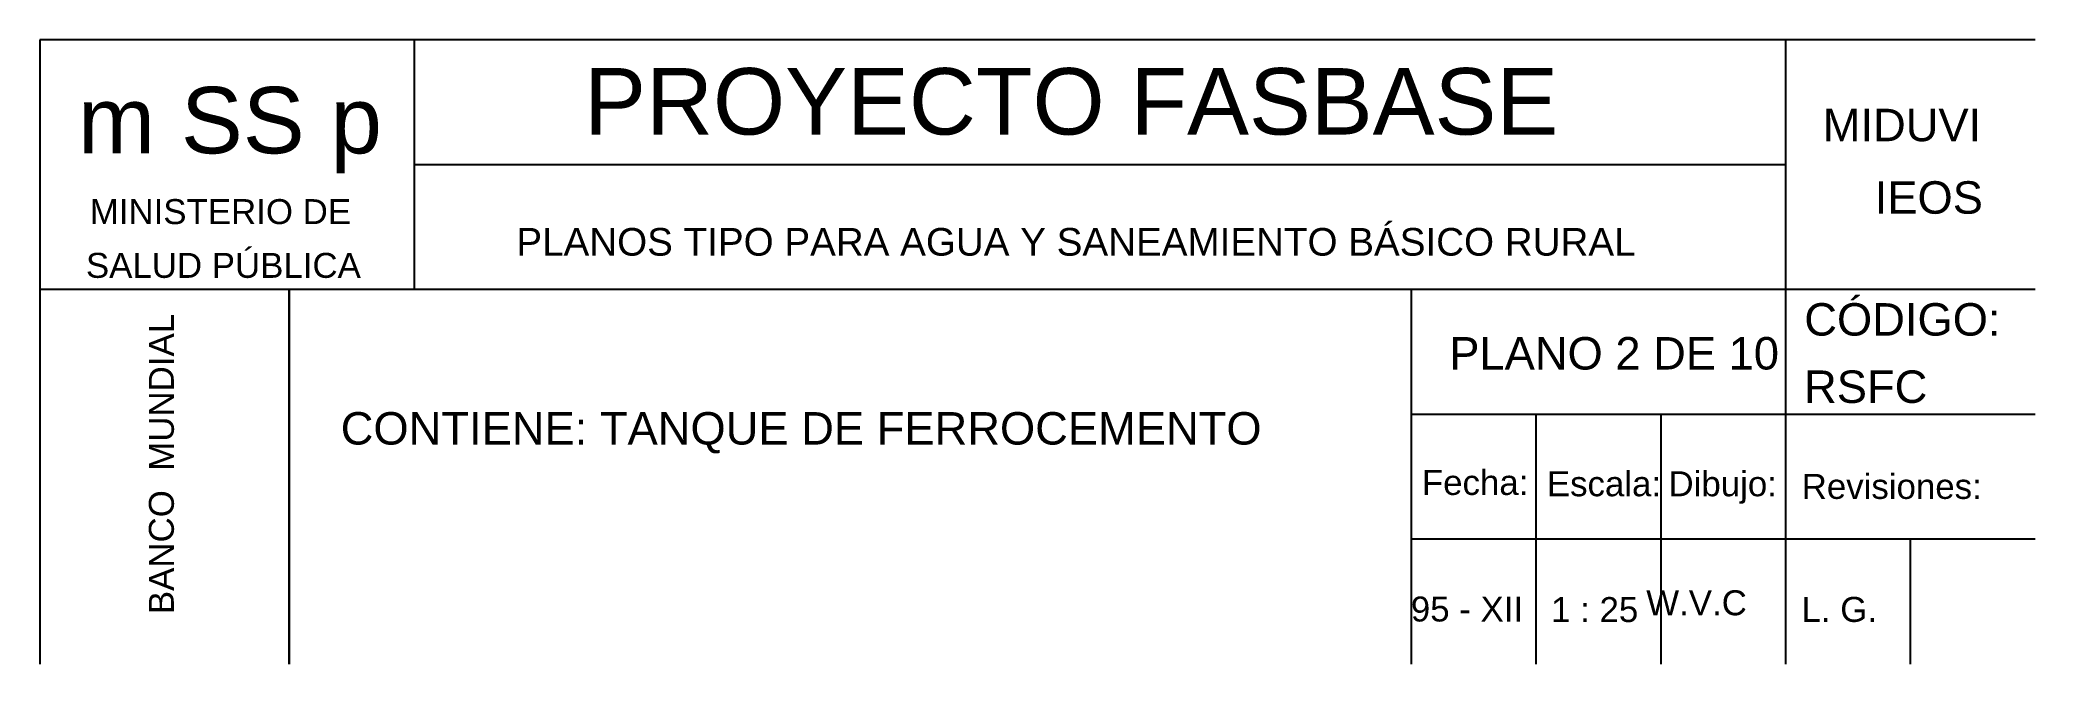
# Model space of a CAD drawing. Header units: metres. Extents: x 1704 to 4131, y 3282 to 4241.
# Drawn here: x 2004.11 to 2012.11, y 4209.31 to 4211.81 of the extents above; entities that cross this region are included whole.
import ezdxf
from ezdxf.enums import TextEntityAlignment as Align

# ---------------------------------------------------------------- set-up
doc = ezdxf.new("R2010")
doc.units = ezdxf.units.M
doc.layers.add('Dibujo', color=7, linetype='Continuous')
doc.styles.add('Annotative', font='arial.ttf')
doc.styles.get("Standard").update_dxf_attribs({"font": 'arial.ttf'})

msp = doc.modelspace()

# ---------------------------------------------------------------- linework, layer by layer
at = {"layer": 'Dibujo', "color": 0, "linetype": 'ByBlock'}
for p, q in [((2004.10522668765, 4211.814115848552), (2004.10522668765, 4209.31411352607)), ((2012.105227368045, 4211.814115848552), (2004.105227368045, 4211.814115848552)), ((2005.605227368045, 4211.814115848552), (2005.605227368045, 4210.814114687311)), ((2011.105238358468, 4209.314115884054), (2011.105238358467, 4211.814115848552)), ((2011.105238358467, 4211.314115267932), (2005.605227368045, 4211.314115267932)), ((2012.105227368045, 4210.814114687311), (2004.105227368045, 4210.814114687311)), ((2005.10522668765, 4210.814114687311), (2005.10522668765, 4209.31411352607)), ((2005.105232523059, 4209.314115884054), (2005.105232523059, 4210.814117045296)), ((2009.605255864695, 4209.314115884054), (2009.605255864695, 4210.814117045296)), ((2012.105227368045, 4210.314114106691), (2009.605255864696, 4210.314114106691)), ((2010.105250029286, 4209.314115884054), (2010.105250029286, 4210.314114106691)), ((2010.605244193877, 4209.314118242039), (2010.605244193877, 4210.314114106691)), ((2012.10522668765, 4209.81411352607), (2009.605255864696, 4209.81411352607)), ((2011.605232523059, 4209.314115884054), (2011.605232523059, 4209.81411352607))]:
    msp.add_line(p, q, dxfattribs=at)

# ---------------------------------------------------------------- texts
for s, height, p in [('PROYECTO FASBASE', 0.2662431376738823, (2006.28749902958, 4211.435112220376)), ('m SS p', 0.2662431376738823, (2004.257508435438, 4211.35973953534)), ('PLANOS TIPO PARA AGUA Y SANEAMIENTO BÁSICO RURAL', 0.1107584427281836, (2006.015610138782, 4210.950037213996))]:
    msp.add_text(s, height=height, dxfattribs=at).set_placement(p)
at = {"layer": 'Dibujo', "color": 0, "linetype": 'ByBlock', "style": 'Annotative'}
for s, p in [('MIDUVI', (2011.253706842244, 4211.408400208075)), ('IEOS', (2011.462182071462, 4211.118057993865)), ('CÓDIGO:', (2011.179702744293, 4210.629751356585)), ('PLANO 2 DE 10', (2009.756174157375, 4210.493944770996)), ('RSFC', (2011.178891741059, 4210.36014983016)), ('CONTIENE: TANQUE DE FERROCEMENTO', (2005.311373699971, 4210.19328896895))]:
    msp.add_text(s, height=0.13, dxfattribs=at).set_placement(p)
at = {"layer": 'Dibujo', "color": 0, "linetype": 'ByBlock'}
for s, p in [('MINISTERIO DE', (2004.828989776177, 4211.076509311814)), ('SALUD PÚBLICA', (2004.840951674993, 4210.861137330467)), ('Fecha:', (2009.859964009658, 4209.991438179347)), ('Escala:', (2010.37668046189, 4209.986314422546)), ('Dibujo:', (2010.852698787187, 4209.986314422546)), ('Revisiones:', (2011.530421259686, 4209.97565845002)), ('W.V.C', (2010.747737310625, 4209.509582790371)), ('95 - XII', (2009.827333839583, 4209.484570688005)), ('1 : 25', (2010.339426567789, 4209.482282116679)), ('L. G. ', (2011.339414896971, 4209.482984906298))]:
    msp.add_text(s, height=0.1, dxfattribs=at).set_placement(p, align=Align.CENTER)
msp.add_text('BANCO  MUNDIAL', height=0.1, rotation=90, dxfattribs=at).set_placement((2004.642309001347, 4210.115453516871), align=Align.CENTER)

doc.saveas('drawing.dxf')
